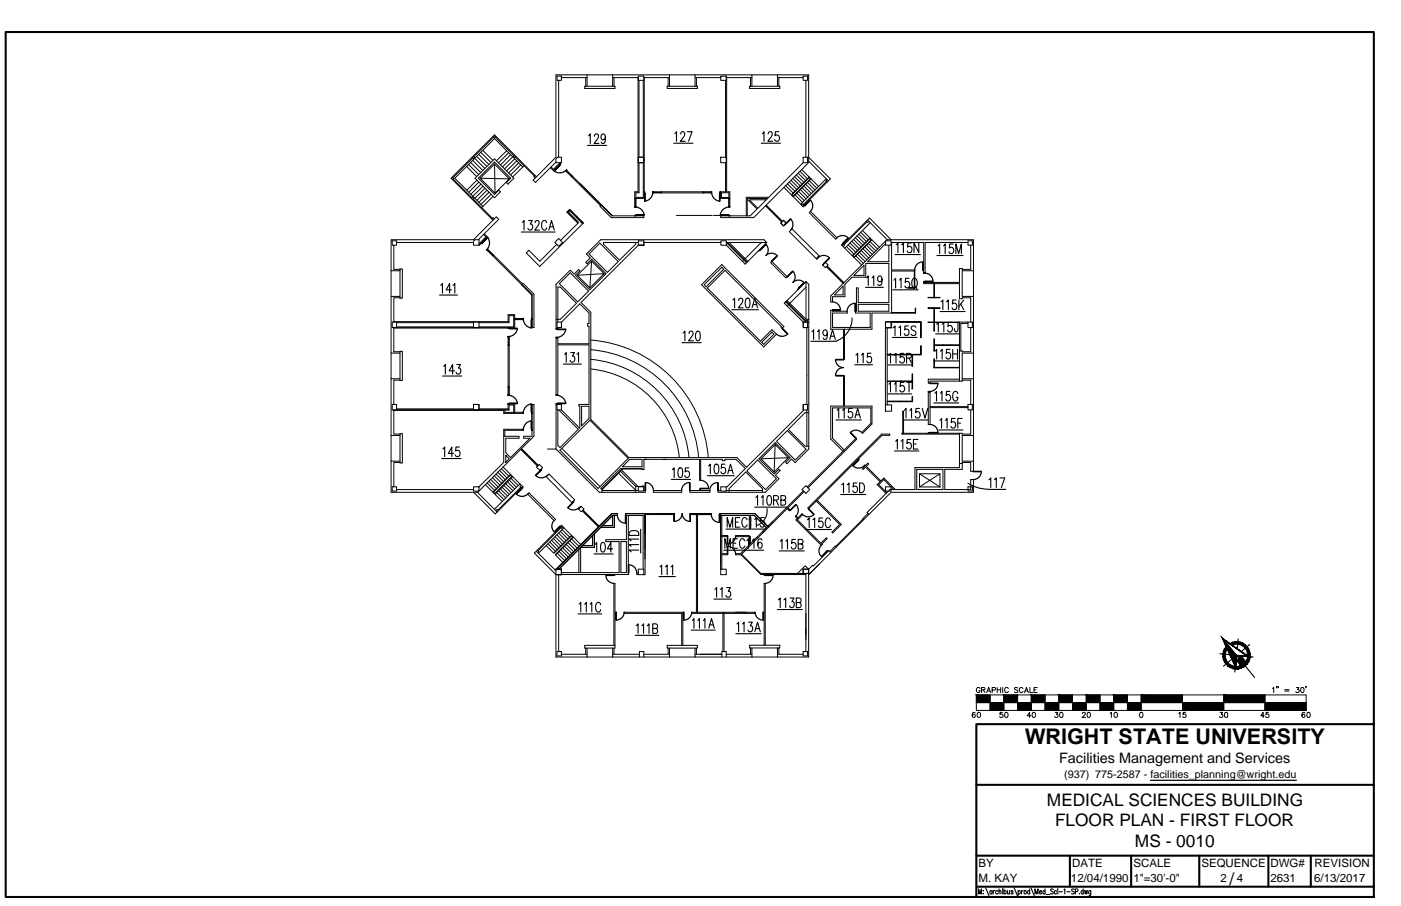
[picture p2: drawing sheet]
<svg xmlns="http://www.w3.org/2000/svg" width="432mm" height="279mm" viewBox="0 0 432 279" stroke-linecap="round" stroke-linejoin="round" font-family="sans-serif">
<defs><g id="words">
<text font-size="6.7" x="315.9" y="229.5">WRIGHT STATE UNIVERSITY</text>
<g font-size="5.3">
<text x="322.7" y="248.4">MEDICAL SCIENCES BUILDING</text>
<text x="325.2" y="254.9">FLOOR PLAN - FIRST FLOOR</text>
<text x="349.8" y="261.3">MS - 0010</text>
<text x="378.9" y="272.8">/</text>
</g>
<text font-size="4.4" x="326.4" y="235.4">Facilities Management and Services</text>
<g font-size="3.5">
<text x="301.6" y="267.4">BY</text>
<text x="330.4" y="267.4">DATE</text>
<text x="349.3" y="267.4">SCALE</text>
<text x="370.3" y="267.4">SEQUENCE</text>
<text x="391.6" y="267.4">DWG#</text>
<text x="405.2" y="267.4">REVISION</text>
<text x="301.6" y="272.1">M. KAY</text>
<text x="330.1" y="272.1">12/04/1990</text>
<text x="349.3" y="272.1">1&quot;=30'-0&quot;</text>
<text x="376.2" y="272.1">2</text>
<text x="381.2" y="272.1">4</text>
<text x="391.6" y="272.1">2631</text>
<text x="405.1" y="272.1">6/13/2017</text>
</g>
<text font-size="3.3" x="328" y="240">(937) 775-2587 - facilities_planning@wright.edu</text>
</g></defs>
<!-- layer: BORDER -->
<path d="M1.7 9.9h421.7v266.7h-421.7zM423.4 223.3h-122.5v53.3M300.9 242h122.5M300.9 263.9h122.5M301.1 273.4h122.3M329.7 263.9v9.5M348.6 263.9v9.5M369.6 263.9v9.5M390.9 263.9v9.5M404 263.9v9.5" fill="none" stroke="#000" stroke-width=".63"/>
<!-- layer: BORDER-NOTE -->
<g fill="none" stroke="#000" stroke-width=".34">
<path d="M301.6 275.7v-1.6l.5 1.6 .4-1.6v1.6M303 274.6h.1M303 275.6h.1M303.8 273.8l1 2.4M305.7 274.9l-.1-.2a.44 .44 0 0 0-.5 .5 .44 .44 0 0 0 .6 .3M305.7 274.6v1.1M306.1 274.6v1.1M306.6 274.6l-.5 .5M307.6 274.9l-.2-.2a.44 .44 0 0 0-.5 .5 .44 .44 0 0 0 .7 .3M307.9 275l.3-.4 .3 .1v1M307.9 274.1v1.6M309 274.2h.1"/>
<path d="M309 274.6v1.1M309.4 274.9l.2-.2a.44 .44 0 0 1 .5 .5 .44 .44 0 0 1-.7 .3M309.4 274.1v1.6M310.5 274.6l.1 1h.4l.1-.2M311.1 274.6v1.1M312.2 274.9l-.2-.3-.4 .1v.3l.6 .5-.2 .2-.4-.2M312.6 273.8l1 2.4M313.8 274.9l.1-.2a.44 .44 0 0 1 .6 .5 .44 .44 0 0 1-.7 .3M313.8 274.6v1.6M314.8 274.6v1.1M315.3 274.6l-.5 .5M317.3 274.9v-.2a.44 .44 0 0 0-.7 .5 .44 .44 0 0 0 .7 .3"/>
<path d="M317.3 274.1v1.6M317.8 273.8l1 2.4M319 275.7v-1.6l.5 1.6 .4-1.6v1.6M320.4 275.1h.6l-.1-.4a.44 .44 0 0 0-.6 .5 .44 .44 0 0 0 .7 .3M322.1 274.9l-.1-.2a.44 .44 0 0 0-.6 .5 .44 .44 0 0 0 .7 .3M322.1 274.1v1.6M322.5 275.9h1.1M324.6 274.3l-.3-.2-.5 .2 .1 .3 .6 .4a.42 .42 0 0 1 0 .7 .42 .42 0 0 1-.7-.2M325.6 274.9l-.1-.2a.44 .44 0 0 0-.6 .5 .44 .44 0 0 0 .7 .3M326 274.2h.1M326 274.6v1.1M326.4 275h1.1"/>
<path d="M327.9 274.4l.3-.3v1.6M328.8 275h1M331.1 274.3l-.3-.2-.4 .1v.5l.6 .3 .1 .5-.3 .2-.5-.2M331.4 275l.7-.1v-.7l-.7-.1v1.6M332.7 275.6h.1M333.9 274.9l-.2-.2a.44 .44 0 0 0-.5 .5 .44 .44 0 0 0 .7 .3M333.9 274.1v1.6M334.3 274.6l.2 1.1 .2-1.1 .3 1.1 .2-1.1M336.2 274.6l-.1 1.5-.4 .1M336.2 274.9l-.1-.2a.44 .44 0 0 0-.6 .5 .44 .44 0 0 0 .7 .3"/>
<circle cx="316" cy="275.1" r=".48"/>
</g>
<!-- layer: A-DOOR -->
<g fill="none" stroke="#000" stroke-width=".38">
<path d="M172.5 50.9l-1.7 1.9zM172.7 50.5l.1 .1-.3 .3zM174.3 52.7l-.9 .5-1.1 .1-1.5-.5M174.3 52.7l.4-.2zM198.6 59.1l.1 .4zM198.7 59.5l.1 2.6zM201.2 59.5l-.6 1.5-.8 .7-1 .3M201.2 59.1l.2 .4zM219.2 59.1l.1 .4zM219.4 59.5l.5 1.5 .8 .7 1 .3M221.8 59.5l.1 2.6zM221.9 59.1h.2v.4h-.2z"/>
<path d="M148.4 74.9l-.2 .3zM148.5 74.9l1.9-1.6zM150 77.1l.4-.3zM150.3 73.2l.5 1 .1 1.1-.7 1.4M195.6 66.4h.4v.2h-.4zM195.6 63.7l.4 .2zM196 63.9l1 .3 .9 .6 .6 1.4M196 66.3l2.6 .1zM222 66.3l2.6 .1zM224.5 63.9l-1.5 .5-.7 .8-.3 1M224.6 66.4h.3v.2h-.3zM224.6 63.7l.3 .2z"/>
<path d="M234.3 77l1.8-1.6zM236.1 75.4a2.43 2.43 0 0 1 0 3.4 2.4 2.4 0 0 1 3.4 0M243.6 67.5l-1.7 1.7zM243.7 67.5a2.43 2.43 0 0 1 0 3.5M249.7 61.7l-1.6 1.8zM249.8 61.7a2.43 2.43 0 0 1 0 3.5M252.2 79.5a2.43 2.43 0 0 1 3.4 0M257.9 73.3a2.43 2.43 0 0 1 3.5 0M261.4 73.3l-1.6 1.9zM161.2 98.2l.1 .4zM161.3 98.6l.6 1.5 .8 .7 1 .3M163.7 98.6l.1 2.5z"/>
<path d="M163.8 98.2l.2 .4zM237.8 80.5l1.8-1.6zM242.6 85.3l1.8-1.6zM244.4 83.7a2.43 2.43 0 0 1 0 3.4 2.4 2.4 0 0 1 3.4 0M247.8 87.1l-1.6 1.8zM253.9 81.2l1.8-1.6zM256.6 93.1a2.43 2.43 0 0 1 2.4 2.4M256.6 95.6l2.4 .1zM263.5 93.5a2.43 2.43 0 0 0-2.4 2.5M263.5 93.6l.2 2.4zM284.3 80.8a2.43 2.43 0 0 0-2.4 2.4M284.4 80.8l.1 2.4z"/>
<path d="M284.7 86.8l.4 .2zM284.7 84.1h.4v.2h-.4zM285.1 84.3a2.43 2.43 0 0 1 2.4 2.4M285.1 86.7l2.4 .1zM156.6 101.1l.3 .1zM156.6 103.8h.3v.1h-.3zM156.9 101.2h2.6v.2h-2.6zM159.5 101.4l-.4 1-.7 .8-1.5 .6M171.4 101.4l.4 .1zM171.4 104h.4v.2h-.4zM171.8 101.5h2.6v.2h-2.6zM174.4 101.6l-.4 1.1-.7 .7-1.5 .6"/>
<path d="M241.1 101.2l1.7 1.9zM242.8 103a2.43 2.43 0 0 1-3.5 0M257.5 110.9a2.43 2.43 0 0 0 2.5 2.5M257.6 115.8l2.4 .1zM257.6 110.8l2.4 .2zM260 113.3a2.43 2.43 0 0 0-2.5 2.5M286.7 118.2l2.4 .1zM289.1 118.3a2.43 2.43 0 0 1-2.5 2.4M156.6 124.5l.3 .1zM156.6 121.8h.3v.1h-.3zM156.9 121.9l1.1 .3 .8 .7 .7 1.4M156.9 124.3h2.6v.2h-2.6z"/>
<path d="M161.2 127.1l.1 .4zM161.2 132.3l.1 .4zM163.7 124.6l-1.4 .6-.7 .9-.3 1M163.7 129.8l-1.4 .7-.7 .8-.3 1M163.7 124.6l.1 2.5zM163.7 129.8l.1 2.5zM163.8 127.1l.2 .4zM163.8 132.3l.2 .4zM171.4 124.5l.4 .1zM171.4 121.8h.4v.1h-.4zM171.8 121.9l1.1 .3 .8 .7 .7 1.4M171.8 124.3h2.6v.2h-2.6z"/>
<path d="M262.1 133.4l1.7 1.7zM265.5 133.4a2.43 2.43 0 0 0-3.4 0M286.6 130.9a2.43 2.43 0 0 1 2.5 2.4M286.7 133.4h2.4zM159.1 152.3l1.8-1.6zM159.2 152.4a2.43 2.43 0 0 0 3.4 0M165 146.6l1.8-1.6zM165.1 146.7a2.43 2.43 0 0 0 3.4 0M175 156.6a2.43 2.43 0 0 0 3.5 0M176.7 154.8l-1.6 1.8zM190.3 158.9a2.43 2.43 0 0 0 2.4 2.4M192.8 158.9v2.4z"/>
<path d="M198.9 148.9l.1 2.4zM199 148.8a2.43 2.43 0 0 1 2.4 2.4M207.7 158.4l.1 2.4zM212.5 148.8a2.43 2.43 0 0 0-2.4 2.4M212.5 148.9l.2 2.4zM212.7 158.4l.1 2.4zM215.9 148.1a2.43 2.43 0 0 1 2.5 2.5M216 150.6l2.4 .1zM219.2 158.7a2.43 2.43 0 0 0 2.5 2.4M221.2 148.8a2.43 2.43 0 0 0-2.4 2.4M221.2 148.9l.1 2.4zM221.7 158.7l.1 2.4z"/>
<path d="M245.3 155.6l-1.7 1.8zM245.4 155.6a2.43 2.43 0 0 1-.1 3.5M249.2 156.9l1.6 1.8zM250.8 158.7a2.43 2.43 0 0 1-3.4 0M262.8 143.6l1.8-1.6zM262.9 143.6a2.43 2.43 0 0 0 3.4 .1M300 145.3l2.4 .2zM302.4 145.5a2.43 2.43 0 0 1-2.4 2.4M170.8 160.5a2.43 2.43 0 0 0 0 3.5M172.5 162.3l-1.6 1.8zM186.7 177.5a2.43 2.43 0 0 0 2.5 2.4M186.8 177.4l2.4 .1z"/>
<path d="M193.7 174.2l.1 2.4zM193.8 174.2a2.43 2.43 0 0 1 2.4 2.4M212.7 160.8a2.43 2.43 0 0 1-2.5-2.4 2.43 2.43 0 0 1-2.4 2.4M224.2 168.5l.1 2.4zM224.2 165.3l.1 2.4zM224.3 168.5a2.43 2.43 0 0 1 2.4 2.4M226.7 165.3a2.43 2.43 0 0 1-2.4 2.4M235.9 177.4l2.4 .1zM238.3 177.5a2.43 2.43 0 0 1-2.5 2.4M253.1 168.1a2.43 2.43 0 0 0 0 3.5M254.9 169.9l-1.6 1.8zM189.8 188.8l.2 2.4z"/>
<path d="M192.4 188.8a2.43 2.43 0 0 1-2.5 2.4M210.7 188.8l.1 2.4zM213.2 188.8a2.43 2.43 0 0 1-2.4 2.4M232.7 188.8a2.43 2.43 0 0 0 2.5 2.4M235.2 188.8l.1 2.4z"/>
</g>
<!-- layer: A-EXISTING -->
<g fill="none" stroke="#000" stroke-width=".31">
<path d="M171.7 23.5h1.3v1.3h-1.3zM172.2 24.8v23.7M173 23.9h7.9M180.2 26.6h9.3v.7h-9.3zM180.5 23.9v2.7M180.9 23.1v3.5M188.8 23.9h7.9M188.8 23.1v3.5M189.2 23.9v2.7M196.7 23.9v35.3h-1.1v4.5h.4v-2.5M196.7 23.5h1.7v1.3h-1.7zM196.9 24.8v23.7"/>
<path d="M198.3 24.8v23.7M198.4 23.9h7.9M198.6 23.9v37.3h-3M205.6 26.6h9.3v.7h-9.3zM205.9 23.9v2.7M206.3 23.1v3.5M214.2 23.9h7.9M214.2 23.1v3.5M214.6 23.9v2.7M222.1 23.5h1.7v1.3h-1.7zM222.1 23.9h.1M223.6 24.8v23.7"/>
<path d="M223.8 23.9h7.9M224 23.9v35.3h.9v4.5h-.3v-2.5M231 26.6h9.3v.7h-9.3zM231.3 23.9v2.7M231.7 23.1v3.5M239.6 23.9h7.9M239.6 23.1v3.5M240 23.9v2.7M247.5 23.5h1.4v1.3h-1.4zM248.4 24.8v23.7M139.4 54.6l.4 .4-.4 .4M139.6 55.2l5.8 5.8"/>
<path d="M143.8 51.3l3.1 3.2M144.4 50.7l3.1 3.1M145 50.1l3.2 3.1M145.7 49.5l3.1 3.1M145.7 48.7l-6.1 6.1M145.9 48.1l.4 .4-.4 .4-.4-.4M146.3 48.8l3.1 3.2M146.4 55l6-6 6 6-1.8 1.8-.5-.5 1.3-1.3-5-5-5 5 5 5 1.3-1.4 .5 .6-1.8 1.8zM146.9 48.2l3.1 3.1M147 55.6l-3.1 3M147.5 47.6l3.2 3.1M147.6 56.1l-3.1 3.2"/>
<path d="M148 55l4.6 4.6 4.4-4.4M148.2 47l3.1 3.1M148.2 56.8l-3.1 3.1M148.8 46.4l3.1 3.1M148.9 57.4l-3.2 3.2M149.5 58.1l-3.1 3M150.1 58.6l-3.1 3.2M150.7 59.3l-3.1 3.1M151.4 59.9l-3.2 3.1M152 42l.4 .4 .4-.4M152.2 42.2l-6.1 6.1M152.4 50.6l4.6 4.6-9-.2"/>
<path d="M152.4 50.6l.2 9M152.4 50.6l-4.4 4.4M152.6 42.2l5.8 5.8M156.1 46.5l-3.1 3.1M156.8 47.1l-3.2 3.1M157.4 47.7l-3.1 3.2M158 48.4l-3.1 3.1M158.6 47.8l-.4 .4 .4 .4 .4-.4M158.6 49l-3.1 3.1M158.8 48.4l5.9 5.9M159.3 49.6l-3.2 3.1M159.9 50.2l-3.1 3.2"/>
<path d="M160.5 50.9l-3.1 3M161.1 51.5l-8.7-8.8-12.2 12.3 8.7 8.6M161.5 51.1l-3.5 3.5M164.9 54.1l-.4 .4 .4 .4M165.3 54.5l-12.9-12.9-13.4 13.4 12.9 12.9M171.3 49l.5-.5h1.2v1.7h-1.7zM171.3 50l-6.3 6.3-.7-.7 7-7.1v-25.4h77.9v26.6l6.1 6.1M172.6 50.2l-2 2-.7-.7M173 50.2l-2.4 2.4-1-.9M174.4 52.8l1.8 1.8M174.6 52.7l1.6 1.7M174.7 52.5l1.8 1.8-.3 .3 8.9 8.8"/>
<path d="M176.4 54.2l-.3 .3M176.5 54.3l12.2 12.3-9.9-10M196.7 48.5h1.7v1.7h-1.7zM196.9 50.2v9.3h-.9v1.4h2.3v-10.7M201.4 59.4h2.4M203.8 59.2v.3M203.9 59.2v.3M216.7 59.2v.3M216.8 59.3h2.4M216.8 59.2v.3M219.2 59.2h-17.8v.3h17.8M222.1 48.5h1.7v1.7h-1.7z"/>
<path d="M222.3 59.5h2.3v1.4h-2.3zM223.6 50.2v9h-1.5v2h2.8M241.6 57.8l6 6 .4-.4-.5-.6-.5 .4M242.2 57.2l2.2 2.3M242.7 56.7l2.3 2.3M243.3 56.1l2.2 2.3M243.8 55.6l2.3 2.3M244.4 55l2.2 2.3M244.9 54.5l2.3 2.3M245.5 53.9l2.2 2.3M245.6 59.6l2.3 2.3M246 53.4l2.3 2.3"/>
<path d="M246.1 59l2.3 2.3M246.6 52.8l2.2 2.3M246.7 58.5l2.3 2.3M247.1 52.3l2.3 2.3M247.2 57.9l2.3 2.4M247.5 48.5h1.4v1.7h-1.4zM247.5 50.2l-13.9 14-2.4-2.4v-.2h4.9M247.8 57.4l2.3 2.3M248.3 56.8l2.3 2.4M248.9 56.3l2.3 2.3M249.2 48.5l6.7 6.7-8.4 8.4M249.4 54.6l-5.5 5.5"/>
<path d="M249.4 54.6l.6 .6M249.4 49.9l-17.1 17.2h-10.2v-.6M249.4 55.7l2.3 2.4M250 55.2l2.3 2.3M250 55.2l-5.5 5.5M254.6 55.1l-7.8 7.9M254.7 56l-7.1 7M254.9 55.4l-.4 .4 .4 .3M120.9 74.3h1.3v1.3h-1.3zM121.4 75.6v7.5h1.9M122.2 74.8h23.7M145.2 61.1l.4-.3 .4 .3-.4 .5"/>
<path d="M145.8 61.4l5.9 5.9M145.9 74.4l.5-.5h1.2v1.7h-1.7zM147.4 73.9l6.3-6.3-.7-.7-7.1 7h-25.4v9.6M149 72.3l.8 .7-2.2 2.2M149.2 72.1l1 .9-2.6 2.6M150.2 77l1.7 1.7M150.3 76.9l1.9 1.8-.3 .2-1.8-1.8M151.6 67.5l.3-.4 .4 .4M151.9 78.9l12.1 12.1M152 60.6l-3.5 3.4M152 78.6l-.2 .2M152.2 78.7l8.8 8.8"/>
<path d="M172.2 73.5l1.2 1.3-1.2 1.2-1.2-1.2zM174.8 65.4l3.4 3.4-5.4 5.3M174.8 65.4l3.4 3.4M175.6 64.6l4.2 4.2M175.6 64.6l-.8 .8M178.7 68.2l-3.1-3.2-.4 .4 3.2 3.2M179.3 68.3l-.3 .1M179.4 68.5l-.1 .3M179.8 68.8l-13.5 13.4-4.1-4.2 .8-.8 3.4 3.4 5.2-5.2M181.5 78.3l3.4-3.3 5.7 5.7-3.4 3.3zM185.3 63.2l-.4 .4 3.5 3.5h10v-.5h-9.7l-3.4-3.4 3.3 3.3M195.6 61.3h.4"/>
<path d="M195.8 61.3v2.4M195.9 74.8v.5l-5 4.9-4.9-4.9v-.5h10.7M198.4 74.8h23.8M198.5 74.5v1.1h-1.8h1.7v-1.3h-1.7v1.3l-17.6 17.7 3 3v33l11.8 11.8h33.2l3 3 17.5-17.5v-1.9h1.1v-23.7h-1.1v-1.7h1.7M208.5 66.4h11M219.9 66.4h4.1M222.2 74.3h1.7v1.3h-1.7zM223.9 74.8h12.4M223.9 74.8l6.2 6.2M224.2 74.8l6.1 6M224.6 61.3h.3M224.7 61.3v2.4"/>
<path d="M224.7 74.8l5.8 5.8M230.3 61.4l3 3-2.1 2.2h-9.1M234.2 76.9l-.3 .5-.1-.1M234.6 74.8l-5.8 5.8M235.9 63.5l5 5M236 63.3l5.1 5.1M236.1 63.3l5.1 5M236.3 74.8l-.8-.9h-50.4l-4.4 4.4 1.2 1.2-1.4 1.4 .4 .4 1.4-1.4 4.5 4.5-5 5-4.5-4.5 1.4-1.4-.3-.4-1.4 1.4-1.3-1.2-4.3 4.4v10.8h1.3l5-5-5-5h-.8v10.8M236.3 74.8l-6.6 6.7-5.8-5.9M236.5 61.2h-6.2v5.4M236.8 60.8h-6.8v5.8M241.5 68l.8 .8-.8 .9 .8-.9"/>
<path d="M241.5 68l-.9 .8 .9 .9 .8-.9M241.5 68l.8 .8M244.1 60.1l5.3-5.3 .4 .4-5.3 5.3zM244.1 70.6l8.5 8.5-.8 .8-8.5-8.5zM245 60.1l2.3 2.3M249.8 65.2l8.2 8.1-.4 .5-8.2-8.2zM252.4 78.9l-.8 .8M259.9 76.1l.4-.4-.5-.5-.5 .3 6.3 6.2M260.9 76l2.3 2.3M261.4 75.5l2.4 2.3M262 74.9l2.3 2.3M262.5 74.4l2.3 2.3"/>
<path d="M263.1 73.8l2.3 2.3M263.6 73.3l2.3 2.3M263.8 78.9l2.3 2.3M264.2 72.7l2.3 2.3M264.3 78.4l2.3 2.3M264.7 72.2l2.3 2.3M264.9 77.8l2.3 2.3M265.3 71.6l2.3 2.3M265.4 77.3l2.3 2.3M265.8 71.1l5.2 5.2M266 76.7l2.3 2.3M266.5 76.2l2.3 2.3"/>
<path d="M267 68.3l.4 .3 .4-.3M267.1 75.6l2.3 2.3M267.2 68.4l-7.1 7.1M267.4 67.8l6 6.1M267.6 75.1l2.3 2.3M268.1 73.6l.4 .4-5.3 5.3-.3-.5zM268.1 73.4l-5.4 5.4M268.2 74.5l2.3 2.3M268.2 68.7l-7.8 7.9M268.7 74l-5.5 5.4M272.9 75.2l-5.5 5.5h6.6v-5.1M273 74.3h1.6v1.3h-1.7v-1.2"/>
<path d="M273.4 73.9h26.6v71.4h-.8v-2.7h-2.6v2.2h-5.4v6.2h8v-3.1h.8v3.9h-25.4l-25.4 25.4 3.4-3.3M273.4 73.9l-17.4 17.3v1.9h.6v-1.6h3.8v-3.8l2.2-2.2h4.2v-4.2h7.2v12h-9.5v-4.5h-.5v7.2h-.3v.5h4.5v4.5h-11.6v-4.5h4.5v-.5h-4.5v-.3h-.6v5.8h12.7v-5h6.1v-12.9h7.2v-.4h-7.2v-8.4h9.9v8.4h-.2l.2 .9h.4v-9.3h13.2M274.6 73.9l-6.6-6.7-8.5 8.5M298.3 74.3h1.4v1.3h-1.4zM299.2 75.6v7.5h-2.6v-.3h-.9v4.3l-11-.1v.5h11v4.6h.9v-.3h2.6v7.5M120.5 83.5v7.9h2.8M120.5 91.4v60.4h26.7M120.5 83.5h2.8M120.9 99.3h1.3v1.7h-1.3zM121.4 99.2h35.2v-2.2h2v4.1h-37.2M122.2 99.5h23.7M123.3 82.9h.7v9.1h-.7z"/>
<path d="M123.3 91.8h-1.9v7.5M145.9 99.3h1.7v1.7h-1.7zM147.6 99.5h9.3v-2.2h1.4v3.5h-10.7M158.6 98.2h2.6v.4h-2.6M158.8 98.4h2.4M158.8 98.2v.4M160.8 87.8l.4-.5 3.4 3.4v10.3h-.7v-10.1M164 90.9l-3.2-3.1 3.2 3.1M171.4 98.5v2.9h.5v-.4h1.2v-1.7M171.7 99.3h1.3v1.7h-1.3zM172.4 87.5l3.3-3.4 5.7 5.7-3.3 3.3zM173.1 99.3l5.6-5.6 2.8 2.8v3.3h-.4v.8h.4v5.4h-9.6v-1.8h-.5v17.6h.5v-15.4h9.6v18.3h-3.1v.6h.3v6.6l-5.7-5.5"/>
<path d="M177.9 84.9l8.3-.5-4.4 4.4M182.3 80.5l-.5 8.3-3.9-3.9M182.3 80.5l3.9 3.9M182.3 80.5l-4.4 4.4M217 87.8l5.5-5.4 .6 .6-5.5 5.4zM237.5 81l.4-.4 4.7 4.7-.4 .4zM241.7 93.5l6.7-6.7v11.7M241.7 93.5l.9-.8 4.3 4.2M241.7 93.5l5.9 5.8M242.2 93.1l6.2 6.2M242.3 92.9l6 6h.6v.4M246.3 89l-.4 .4"/>
<path d="M246.8 96.8l1.6 1.7h.9M247.5 99.3h1.4v1.7h-1.4zM248.4 86.8l.9 .9v49.9M248.4 88.6l-5.8 5.8M254.4 80.9l.8 .8-.8 .9-.9-.9 .9-.8-.9 .8M254.7 82.3l5.2 5.1M254.8 82.1l5.2 5.2M254.9 82l5.2 5.2M259.9 88.2v2.7h-2.8zM263.2 84.9l3.1-3.1v3.1zM264.5 93.9h9.5v2.1h-9.5zM272.9 99.2h1.9v1.9h-1.9z"/>
<path d="M272.9 99.3h1.7v1.7h-1.7zM274.8 99.5v.1M298.3 99.3v1.7h1.4v-1.7h-4v8.9h.9v.3h2.6v-7.5M298.3 99.8h-2.2v8.4M300 83.5h-3.4v7.9h3.4M120.5 108.9h2.8M120.5 116.8h2.8M121.4 101v7.5h1.9M122.2 100.8h23.7M123.3 108.3h.7v9.1h-.7zM123.3 117.2h-1.9v7.5M156.6 103.9h.3v17.9h-.3z"/>
<path d="M156.6 119.2h.3M156.6 106.5h.3M156.6 119.4h.3M156.6 106.3h.3M156.8 103.9v2.4M156.8 119.4v2.4M182.1 104.9a39.4 39.4 0 0 1 36.2 36.2M182.1 113.8a30.5 30.5 0 0 1 27.3 27.3M182.1 107.8a36.4 36.4 0 0 1 33.2 33.3M182.1 110.8a33.5 33.5 0 0 1 30.2 30.3M237.9 102.4l.6 .7-3.1 3.1-.6-.6zM241.1 101.2l.5-.5-19.1-19.1-6.3 6.2 19.2 19.2 3.9-3.9-1.4-1.4-3.5 3.5-16.4-16.4 5.4-5.4 17.7 17.8"/>
<path d="M260 101.5v9.3h.3v-9.3M272.9 101.1v23.8M273.4 101.1v23.8M295.7 108.2v9.3M296.6 117.2h2.6v7.5M296.6 116.8h3.4M300 108.9h-3.4v8.6h-9.9v.7h-.6v-1.3h9.6M120.5 134.3h2.8M120.9 124.7h1.3v1.7h-1.3zM121.4 126.4v7.5h1.9M121.4 126.5h33.9v1h5.9v-.4h-2.6M122.2 126.2h23.7"/>
<path d="M123.3 133.7h.7v9.1h-.7zM145.9 124.7h1.7v1.7h-1.7zM147.6 126.2h9v-1.6h2v2.9M155.3 134.5h4.6v.6h-4v4.5l1.5 1.5 5.9-6h-1.9v-.6h2.6l-.1-9.8h.7v9.8l-17.4 17.4 6 6M155.6 134.5v-1.8h5.6v-.3h-5.9v10.2M156.9 124.9h1.4v2.3h-2.7v-.7h1.3zM160.5 138.6l5.2 5.1M160.6 138.4l5.2 5.3M160.7 138.3l5.2 5.2M168.8 138.5h2.6M171.4 138.5l13.3 13.3h14.2v-.5h-.5M171.7 124.7h1.3v1.7h-1.3z"/>
<path d="M171.9 124.7l-.5-.1v13.9M171.9 126.4v10.9l.7 .7 5.6-5.6-6-6M173.2 138.3l11.7 11.7M179.3 125.3h2.2v3.8l-2.2 2.2zM181.8 129.6l11.8 11.8-9.3 9.2-11.7-11.7zM238.9 137.1l-4.4 4.4M242.7 132.8l5.7 5.7-3.3 3.4-5.8-5.8zM247.5 124.7h1.4v1.7h-1.4zM248.7 126.4v11.2M249.3 127.3h-1.2l-5.1 5.1 5.1 5.2h1.2v.9l-4.2 4.2-1.1-1.1-1.5 1.4-.4-.4 1.5-1.4-4.7-4.7-5 5 4.7 4.6 1.4-1.4 .4 .4-1.4 1.5 1.1 1-4.2 4.2h-.9v-1.1l-5.2-5.1-5.1 5.1v1.1M263.8 135.2l.2 .2-14.9 15M263.8 135.2l-15 15"/>
<path d="M265.8 133.6l-.2-.2 2.8-2.8v-4.8h-11.8v9.3l3.6 3.7M265.8 133.7l2.9-3v-5.5h-8.4v-9.3h-.3v9.3h-4v10.2l3.8 3.8M271.7 133.9h2.5v.4h-2.3l-7.3 7.1 .2 .2-.2 .3-.2-.2-15.2 15.2-.2-.3zM272.9 124.9h1.9v1.9h-1.9zM278.2 127.3h.3M286.1 120.7h.6v10.2h-.6zM286.1 133.6v-.2h.6v.2M286.1 121.1h.6M286.7 125.4h11.6M286.7 125.7h11.6M295.7 133.6v10.6h-13.7v6.8h-7.7l-7.1 7 .6 .6M298.3 124.7h1.4v1.7h-1.4z"/>
<path d="M299.2 126.4v7.5h-2.6v-.3h-18.1v-6.8h-.3v6.8h-.3v.3h17.8M300 134.3h-3.4v7.9h3.4M120.5 142.2h2.8M120.9 150.1h1.3v1.3h-1.3zM122.2 151h23.6M123.3 142.6h-1.9v7.5M145.9 150.1h1.7v1.3h-1.7zM149.6 149.5l5.2 5.2M150.1 148.9l2.3 2.3M150.7 148.4l2.3 2.3M151.2 147.8l2.3 2.3M151.8 147.3l2.3 2.3"/>
<path d="M152.3 146.7l2.3 2.3M152.8 157.5l.4-.4 .4 .4M152.9 146.2l2.3 2.3M153.1 151.9l2.2 2.2M153.4 145.6l2.3 2.3M153.7 151.4l2.2 2.2M154 145.1l2.3 2.3M154.2 150.8l2.2 2.2M154.5 144.5l2.3 2.3M154.7 150.3l2.3 2.2M155 144l6.2 6.2-.4 .4-.5-.6 .4-.3M155.3 142.6l-7.7 7.5"/>
<path d="M155.3 149.7l2.2 2.2M155.8 149.2l2.3 2.2M155.9 140.4l1 1.1-1 1.1zM156.4 148.6l2.2 2.2M156.9 148.1l2.2 2.2M157.3 146.3l-5.4 5.5M157.3 146.5l.4 .4-5.2 5.3-.4-.4zM157.5 147.5l2.2 2.2M158 147l-5.4 5.5M160.2 149.2l-7.8 7.9M160.5 150.3l-7.1 7M161.1 150l-8.5 8.5-6.6-6.7"/>
<path d="M162.6 152.4l.4-.4 8.2 8.2-.4 .4zM165.4 144.1l.8-.9 1 1-.8 .8zM166.9 144.5l-.3 .3M168.4 147l.8-.8 7.9 7.9-.8 .9zM168.9 146.5l-.3 .3M176.9 154.4l-.3 .3M178.9 156.4l-.2-.1-.1 .4M179.1 156.1l.9 .9-.9 .8-.8-.8zM179.1 156.1l-.8 .9M179.5 157.5l5 5M179.5 157.4l5 5M179.7 157.3l5 5"/>
<path d="M185.6 151.3h11.1M185.6 151v.8M188.6 158.4h1.7v.5M188.6 158.4l-17.5 17.4M188.8 158.9l-16.6 16.6M188.8 158.9h1.5M188.8 158.9v3.2h-3.1M189.4 158.9v3.7h-4.3M190.6 145.9l5.3 5.3M191.2 145.3l4.7 4.7M191.6 145l5 5M191.9 144.5l-6.4 6.4"/>
<path d="M193.1 158.9v7.5h-6.4v.6h4.1v9.6h-17.8M193.6 158.9v18.3M194.1 141.7h3.8v2.2h-6.1zM195.9 150l2.6-.1v1.4M195.9 150v1.8M196.7 150.1h1.7v1.3h-1.7zM197.9 144.6h-6l-6.3 6.4-.4-.4 6.1-6.1h6.6v.3h.6v-3.1h24.1v.4h.8v-.4h3.5l2.8 2.8-5.6 5.6h-.3M198.8 158.4v18.8h-.4M198.8 158.7h8.9v-.3h-14.9v.5h5.4v16.6M201.4 151.3h8.7v.5h-8.7zM212.7 151.3h6.1v.5h-6.1zM212.8 158.4v.3h1.8"/>
<path d="M212.8 158.4h6.5v.3h-4.3v30.1h17.8v.4h-19.6v-.4h1.4v-30.1M215.6 151.3v-.6h.4v.6M215.6 141.7v6.5h.4v-6.5M222.1 158.8v3.4v-3.4M222.1 158.7h-.3v-.3h10.9l4.2 4.2-4.2-4.2h-10.6v15.6M222.1 150.1h1.7v1.3h-1.7zM222.1 151.3h-.8v.5h13.7M223.8 151.3h11.2M230.2 145.2l3.3-3.3 5.8 5.7-3.4 3.4zM234.5 141.5l8.5-.3-4.4 4.4M234.5 141.5l4.1 4.1M242.8 156.6l.7 .7-.2 .2-.7-.6"/>
<path d="M243 141.2l-4.1-4.1-.3 8.5M245.9 159.7l-.6-.6-.2 .2 .6 .6M247.6 151.4l-19.4 19.3h-1.5v.4h1.7l6.1 6.1h1v.2h.4v-.2h12.5M247.8 151.6l-12.5 12.6M248.4 149.7l1.2 1.3-1.2 1.2-1.2-1.2zM249.4 156.7l-.2 .2M251.9 154.3l7.4 7.4-2.6 2.7-.3-.3 2.4-2.4-7.2-7.2M266.3 143.7l1.2-.9 .2 .3-.7 .7 4.5 4.5 .9-.9 3.5 3.6M266.3 143.7l.2 .1-.7 .7 .2 .3 .8-.7 4.4 4.5-.8 .9 2.7 2.7M267.5 158.3l-1.6 1.7 .3 .3M272.9 150.1h1.7v1.3h-1.7zM275.4 151l-3-3.1-1.5 1.6 2.4 2.4"/>
<path d="M282.5 144.8h8.1v6.2h-8.1zM283.4 146.1l6.3 4.1v-4.1l-6.3 4.1zM283.4 150.2h6.3M283.4 146.1h6.3M295.7 142.9h.9M298.3 150.1h1.4v1.3h-1.4zM165.3 170l6 6M165.7 169.6l.4 .4-.4 .4M168.9 167.7l2.3 2.3M169.4 167.1l2.3 2.4M170 166.6l2.3 2.3M170.5 166l2.3 2.4"/>
<path d="M170.8 170.5l5.3-5.2 .4 .4-5.3 5.3M171.1 165.5l2.3 2.3M171.6 164.9l2.3 2.4M171.7 175.5h1.3v1.7h-1.3M171.8 170.6l2.2 2.3M172.2 164.4l2.3 2.3M172.2 177.2v23.7M172.3 170.1l2.3 2.3M172.7 163.8l2.3 2.4M172.9 169.5l2.2 2.3M172.9 162.7l-7 7.1M173.2 162.1l-8.5 8.5 6.6 6.6h1.7v-1.7h-1.7v27.1h77.9v-25.8"/>
<path d="M173.2 163.3l2.4 2.3M173.4 169l2.3 2.3M173.6 162.5l-.4 .4-.6-.5 .4-.4 6 6M173.8 162.8l-7.8 7.8M174 168.4l2.2 2.3M174.5 167.9l2.3 2.3M175.1 167.3l2.2 2.3M175.6 166.8l2.3 2.3M176.1 165.1l-5.5 5.4-2.3-2.3M176.2 166.2l2.2 2.3M176.7 165.7l-5.5 5.5 2.3 2.3M178.4 169.3v7.3"/>
<path d="M182.6 165.1v3.1h-3.1M183.2 164.6v4.2h-4.2v7.8M191.4 167h1.7v9.6h-1.7zM193.6 176.6l.1 .6h-4.2v.2h-.3v-.2h-16.2M196.7 175.5h1.7v1.7h-1.7zM196.7 176.6h-.4v.6h.4M198.8 162.2v6.8M222.1 171.1v4.4M222.1 175.5h1.7v1.7h-1.7zM222.5 165.2h1.7v.3h-1.7M226.7 165.2h4.2v.3h-4.2zM228.6 170.8l5.9 6h13"/>
<path d="M230.9 165.5v2.5v-2.5h.4v2.2M233.2 165.7l.3 .3-4.9 4.9M235 163.9l.3 .3M235.3 164.2l-1.8 1.8M236.2 162.7l-3.7-3.8h-1.2v4.1h-.4v-4.1h-8.4v11.8h1.7v.4h-1.7v4.4M245.3 160.3l1.9-1.9 .2 .3-1.6 1.6 7.2 7.2 1.6-1.6 .3 .2-1.6 1.7 .1 .2-.2 .2zM247.5 175.5h1.7v1.3h-1.7M247.5 175.5v1.3M248.4 176.8v24.1M256 170.4l-.8-.7-.3 .3 .2 .2-4.4 4.4-.2-.3-1.3 1.2-1-1-2.4 2.3M257.7 168.7l-.3-.3-1.7 1.7M266 160.1l-8.5 8.4"/>
<path d="M180.5 199.9v1.9M180.9 199.9v2.7M188.8 199.9v2.7M189.2 199v-19.1h.3v8.9h.3v.4h-.3v10.7h-9.3v-.9h9.3M189.2 199.9v1.9M205.6 199h9.3v.9h-9.3zM205.9 199.9v1.9M206.3 199.9v2.7M210.1 199v-9.8h-17.7v-.4h18.3v.4h-.2v9.8M214.2 199.9v2.7M214.6 199.9v1.9M222.8 188.8v12.1"/>
<path d="M223.2 188.8v12.1M231 199h9.3v.8h-9.3zM231.3 199.8v2M231.7 199.8v2.8M235.5 199v-9.8h-.2v-.4h.2v-8.9h.4v19.1M239.6 199.8v2.8M240 199.8v2M171.7 200.9h1.3v1.4h-1.3zM173 201.8h7.9M188.8 201.8h8.3M197.1 202.6v-1.7h1.3v1.7M198.4 201.8h7.9"/>
<path d="M214.2 201.8h8.3M222.5 202.6v-1.7h1.3v1.7M223.8 201.8h7.9M239.6 201.8h7.9M247.5 200.9h1.4v1.4h-1.4z"/>
</g>
<!-- layer: ROOM-NUMBER -->
<g fill="none" stroke="#000" stroke-width=".34">
<path d="M181.1 44.8h5.9M181.4 41.9l.5-.6v3M183.2 42l.1-.4a.68 .68 0 0 1 1-.1 .68 .68 0 0 1 .1 .9l-1.3 1.9h1.5M186.6 42.3l-.3 .7a.88 .88 0 0 1-1.2-.6 .88 .88 0 0 1 .8-1.1 1.21 1.21 0 0 1 .7 1.7l-.3 1.1-.6 .2-.4-.5M207.7 44.2h5.9M208 41.2l.5-.6v3M209.8 41.3l.1-.4a.68 .68 0 0 1 1-.1 .68 .68 0 0 1 .1 1l-1.3 1.8h1.5M211.8 40.6h1.5l-1.1 3M234.6 44.2h6M235 41.2l.5-.6v3M236.7 41.3l.2-.4a.68 .68 0 0 1 .9-.1 .68 .68 0 0 1 .1 1l-1.2 1.8h1.4M240 40.6h-1l-.1 1.3a.89 .89 0 0 1 1.4 .7 .89 .89 0 0 1-1.4 .7l-.1-.3"/>
<path d="M160.7 71.6h10.4M161 68.6l.5-.6v3M162.9 68h1.2l-.7 1.1a.88 .88 0 0 1 .7 1.2 .88 .88 0 0 1-1.3 .4l-.1-.3M164.9 68.7l.4-.7 .7 .1 .2 .5-.3 .9-1.1 1.5h1.5M168.5 68.7a.72 .72 0 0 0-1.1-.6 2.08 2.08 0 0 0 .2 2.9 .81 .81 0 0 0 .9-.8M169.1 71l.9-3 .8 3M169.5 69.9h1M275.9 78.5h7.8M276.2 75.5l.5-.6v3M277.9 75.5l.5-.6v3M280.9 74.9h-1.1l-.1 1.3a.95 .95 0 0 1 1.5 .5 .95 .95 0 0 1-1.1 1.2l-.5-.5M283.2 74.9v3l-1.5-3v3"/>
<path d="M288.8 78.8h8M289.1 75.8l.5-.6v3M290.8 75.8l.5-.6v3M293.8 75.2h-1.1l-.1 1.3a.89 .89 0 0 1 1.4 .7 .89 .89 0 0 1-1.4 .7l-.1-.2M294.6 78.2v-3l.9 3 .8-3v3M135.5 91h5.5M135.8 88l.6-.6v3M139.1 89.4h-1.6l1.1-2v3M139.6 88l.6-.6v3M225.5 95.5h8.3M225.9 92.5l.5-.5v2.9M227.7 92.7l.4-.7 .6 .1 .3 .4a3.6 3.6 0 0 1-1.4 2.4h1.4"/>
<path d="M230 92.1l.5-.1a1.38 1.38 0 0 1 .7 1.7l-.3 1.1-.6 .1a2.28 2.28 0 0 1-.3-2.8zM231.8 94.9l.8-2.9 .9 2.9M232.1 94h1.1M262.6 98a7.4 7.4 0 0 1-4.9 7.2M266.8 88.6h5.5M267.1 85.7l.5-.6v2.9M268.8 85.7l.5-.6v2.9M271.8 86.1l-.3 .7a.88 .88 0 0 1-1.1-.7 .88 .88 0 0 1 .7-1h.1a1.21 1.21 0 0 1 .6 1.7l-.3 1.1-.5 .1-.4-.4M275.2 89.4h7.8M275.5 86.4l.5-.6v3M277.2 86.4l.5-.6v3M280.2 85.8h-1.1l-.1 1.3a.95 .95 0 0 1 1.5 .5 .95 .95 0 0 1-1.1 1.2l-.5-.6"/>
<path d="M281.4 86l.3-.2a1.39 1.39 0 0 1 .9 2.3 .72 .72 0 0 1-1.2 .5l-.4-1 .1-1.1zM282 88.2l.6 .8M288.7 100l.5-.6v3M289.7 96.1h7.7M290 93.1l.6-.6v3M290.4 100l.5-.6v3M291.7 93.1l.6-.6v3M293.3 99.4h-1l-.1 1.3a.95 .95 0 0 1 1.4 .5 .95 .95 0 0 1-1 1.2l-.5-.6M294.7 92.5h-1.1v1.3a.95 .95 0 0 1 1.4 .5 .95 .95 0 0 1-1 1.2l-.6-.6M295.2 99.4v2.3l-.4 .7-.5-.3-.1-.7M295.5 92.5v3M296.1 93.8l.9 1.7"/>
<path d="M297 92.5l-1.5 2M136.4 116h5.9M136.8 113l.5-.6v3M140 114.4h-1.6l1.1-2v3M140.8 112.4h1.1l-.6 1.1a.88 .88 0 0 1 .7 1.2 .88 .88 0 0 1-1.4 .4v-.3M173.7 112.3h5.5M174 109.3l.5-.6v3M175.9 108.7h1.2l-.7 1.1a.88 .88 0 0 1 .7 1.2 .88 .88 0 0 1-1.3 .4l-.1-.3M177.8 109.3l.5-.6v3M210.2 105.7h5.9M210.5 102.7l.6-.6v3M212.4 102.8v-.4a.68 .68 0 0 1 1-.1 .68 .68 0 0 1 .1 1l-1.3 1.8h1.5"/>
<path d="M214.7 102.3l.5-.2a2.36 2.36 0 0 1 .3 2.9l-.5 .1a2.23 2.23 0 0 1-.3-2.8zM249.9 105.3h7.8M250.2 102.3l.6-.6v3M251.9 102.3l.5-.6v3M255 102.7l-.3 .7a.88 .88 0 0 1-1.2-.6 .88 .88 0 0 1 .8-1.1h.1a1.21 1.21 0 0 1 .6 1.7l-.3 1.1-.6 .2-.4-.5M255.7 104.7l.9-3 .8 3M256 103.7h1.1M263.5 112.5h5.5M263.8 109.5l.5-.6v3M265.5 109.5l.5-.6v3M268.4 108.9h-1l-.1 1.3 .1-.2a.92 .92 0 0 1 1.3 .9 .92 .92 0 0 1-1.3 .8l-.2-.4M273.6 112.5h7.7"/>
<path d="M273.9 109.6l.6-.6v2.9M274 118.5l.5-.6v3M275 104.1h7.6M275.3 101.1l.6-.6v3M275.6 109.6l.6-.6v2.9M275.6 118.5l.6-.6v3M277 101.1l.6-.6v3M278.6 109h-1.1v1.1a.92 .92 0 0 1 1.3 .9 .92 .92 0 0 1-1.3 .8l-.2-.4M278.6 117.9h-1l-.2 1.3a.95 .95 0 0 1 1.5 .5 .95 .95 0 0 1-1.1 1.2l-.5-.6M279.4 110.4l1.3-.1 .2-.5-.1-.5-.4-.3h-1v2.9M279.5 117.9h1.4M280 100.5h-1.1l-.1 1.3 .1-.2a.92 .92 0 0 1 1.3 .9 .92 .92 0 0 1-1.3 .8l-.2-.4"/>
<path d="M280.2 110.4l.7 1.5M280.2 117.9v3M282.3 100.9a.73 .73 0 0 0-1-.4 .73 .73 0 0 0-.4 1l1 .5a.79 .79 0 0 1 .2 1.3 .79 .79 0 0 1-1.3-.2M287.8 111.3h7.8M288.1 108.3l.6-.5v2.9M288.3 103h7.2M289.8 108.3l.6-.5v2.9M292.8 107.8h-1.1l-.1 1.2 .1-.1a.92 .92 0 0 1 1.3 .8 .92 .92 0 0 1-1.3 .8l-.2-.4M293.6 107.8v2.9M293.6 109.1h1.5M295.1 107.8v2.9M136.5 138.4l.5-.5v2.9"/>
<path d="M139.8 139.8h-1.6l1-1.9v2.9M141.6 137.9h-1.1v1.1a.92 .92 0 0 1 1.3 .8 .92 .92 0 0 1-1.3 .9l-.2-.4M257.7 129.5h7.8M258 126.5l.5-.5v2.9M259.7 126.5l.5-.5v2.9M262.7 126h-1.1l-.1 1.2a.95 .95 0 0 1 1.4 .6 .95 .95 0 0 1-1 1.1l-.5-.6M263.5 128.9l.8-2.9 .9 2.9M263.8 127.9h1.1M273.6 121.5h7.4M275.7 139.1h7.5M276 136.1l.6-.6v3M277.7 136.1l.6-.6v3"/>
<path d="M278.4 129.5h7.6M278.7 126.5l.5-.5v2.9M280.4 126.5l.5-.5v2.9M280.7 135.5h-1.1l-.1 1.3a.95 .95 0 0 1 1.5 .5 .95 .95 0 0 1-1 1.2l-.6-.6M281.5 136.9h.9M282.9 135.5h-1.4v3h1.4M283.4 126h-1.1l-.1 1.2a.89 .89 0 0 1 1.4 .7 .89 .89 0 0 1-1.4 .8l-.1-.3M284.2 126l.9 2.9 .8-2.9M287.8 124.3h7.7M288.1 121.3l.5-.6v3M289.4 132.6h7.4M289.7 129.6l.5-.6v3"/>
<path d="M289.8 121.3l.5-.6v3M291.4 129.6l.5-.6v3M292.8 120.7h-1.1l-.1 1.3a.95 .95 0 0 1 1.5 .5 .95 .95 0 0 1-1.1 1.2l-.5-.6M294.4 129h-1.1l-.1 1.3a.89 .89 0 0 1 1.4 .7 .89 .89 0 0 1-1.4 .8l-.1-.3M295.2 121.4a.72 .72 0 0 0-1.1-.6 2.08 2.08 0 0 0 .2 2.9 .87 .87 0 0 0 .9-1.2h-.5M295.2 130.5h.9M296.6 129h-1.4v3M136.2 141.4h5.9M206.9 147.8h5.9M207.2 144.8l.6-.5v2.9M209.3 144.4l.5-.1a1.38 1.38 0 0 1 .6 1.7l-.3 1.1-.5 .1a2.28 2.28 0 0 1-.3-2.8zM212.3 144.3h-1l-.1 1.3 .1-.2a.92 .92 0 0 1 1.2 .8 .92 .92 0 0 1-1.2 .9l-.3-.4"/>
<path d="M218 146.7h8.3M218.4 143.7l.5-.6v3M220.4 143.3l.5-.2a1.38 1.38 0 0 1 .6 1.7l-.3 1.1-.5 .2a2.28 2.28 0 0 1-.3-2.8zM223.4 143.1h-1l-.1 1.3 .1-.2a.92 .92 0 0 1 1.3 .9 .92 .92 0 0 1-1.3 .8l-.2-.4M224.3 146.1l.8-3 .9 3M224.6 145.1h1.1M228 159.6h-1.3v3h1.3M232.6 156.4h9.9M232.9 153.4l.6-.6v3M234.6 153.4l.6-.6v3M235.6 159.6h-1.1l-.1 1.3a.95 .95 0 0 1 1.5 .5 .95 .95 0 0 1-1.1 1.2l-.5-.6M236.4 156.8a4.7 4.7 0 0 1-3.1 5.2"/>
<path d="M236.7 153l.5-.2a1.38 1.38 0 0 1 .6 1.7l-.3 1.1-.5 .2a2.28 2.28 0 0 1-.3-2.8zM238.4 154.2h1l.5-.5a.64 .64 0 0 0-.5-.9h-1v3M239.2 154.2l.7 1.6M240.7 154.2l1.2-.1 .3-.4-.3-.7-1.2-.2v3h.9a.82 .82 0 0 0 .6-.8 .82 .82 0 0 0-.6-.8M253.5 159.7h-1.1v1.3a.95 .95 0 0 1 1.4 .5 .95 .95 0 0 1-1 1.2l-.6-.5M259.1 152.5h7.7M259.4 149.5l.6-.6v3M261.1 149.5l.6-.6v3M264.1 148.9h-1.1l-.1 1.3 .1-.2a.92 .92 0 0 1 1.3 .9 .92 .92 0 0 1-1.3 .8l-.2-.4M264.9 148.9a1.53 1.53 0 0 1 1.5 .9 1.53 1.53 0 0 1-.2 1.7l-.5 .4h-.8zM298.3 149a11.3 11.3 0 0 0 6.1 1.8M304.5 150.9h5.5"/>
<path d="M304.8 147.9l.6-.5v2.9M306.5 147.9l.6-.5v2.9M308.2 147.4h1.5l-1.1 2.9M183.1 170.8h5.9M183.4 167.9l.5-.6v2.9M185.4 167.4l.5-.1a2.02 2.02 0 0 1 0 2.9h-.2a1.38 1.38 0 0 1-.6-1.7zM188.8 169.3h-1.6l1.1-2v2.9M194.1 164.1a1.91 1.91 0 0 1 2.8 .3v.7h-3zM196.9 169.6h-3l.6 .6M196.9 168h-3l.6 .5M196.9 166.3h-3l.6 .5M197.5 163.2v7.3"/>
<path d="M203.1 177.8h5.1M203.4 174.8l.5-.5v2.9M205.1 174.8l.5-.5v2.9M206.8 174.8l.5-.5v2.9M223.1 169.7h12.2M223.4 169.1v-3l.9 3 .8-3v3M223.8 163.2h12.3M224.1 162.6v-3l.9 3 .8-3v3M225.9 167.5h.9M226.7 161h.8M227.3 166.1h-1.4v3h1.4M229.5 166.8a.74 .74 0 0 0-.7-.7 .74 .74 0 0 0-.7 .7v1.6a.72 .72 0 0 0 1.1 .5l.3-.5"/>
<path d="M230.2 166.7l.5-.6v3M230.3 160.3a.74 .74 0 0 0-.8-.7 .74 .74 0 0 0-.7 .7v1.6a.72 .72 0 0 0 1.1 .5l.4-.5M230.9 160.2l.5-.6v3M231.9 166.7l.5-.6v3M232.6 160.2l.5-.6v3M234.8 166.6l-.1-.3-.5-.2a1.54 1.54 0 0 0-.6 2l.3 .8a.88 .88 0 0 0 1.1-.6 .88 .88 0 0 0-.7-1.1l-.4 .2-.3 .7M240.2 169.9h7.7M240.5 166.9l.5-.6v3M242.2 166.9l.5-.6v3M245.2 166.3h-1.1l-.1 1.3a.95 .95 0 0 1 1.5 .5 .95 .95 0 0 1-1.1 1.2l-.5-.6M246 167.7l1.3-.1 .2-.4-.2-.7-1.3-.2v3h.9a.82 .82 0 0 0 .6-.8 .82 .82 0 0 0-.6-.8M248.6 163.3h7.7"/>
<path d="M248.8 160.3l.6-.6v3M250.5 160.3l.6-.6v3M256 160.5a.74 .74 0 0 0-.8-.8 .74 .74 0 0 0-.7 .8v1.5a.72 .72 0 0 0 .4 .6 .72 .72 0 0 0 .7 0l.4-.6M178.2 189.3h7.2M178.5 186.3l.5-.5v2.9M180.2 186.3l.5-.5v2.9M181.9 186.3l.5-.5v2.9M185.1 186.5a.72 .72 0 0 0-.4-.7 .72 .72 0 0 0-.7 .1 2.08 2.08 0 0 0 .2 2.8 .75 .75 0 0 0 .9-.7M195.8 195.9h7.3M196.1 193l.6-.6v2.9M197.8 193l.5-.6v2.9M199.5 193l.5-.6v2.9"/>
<path d="M201.2 193.8l1.3-.2 .2-.4-.1-.5-.4-.3h-1v2.9h1l.4-.2v-1l-.4-.3M213 194.3h7.4M213.4 191.3l.5-.5v2.9M215.1 191.3l.5-.5v2.9M216.8 191.3l.5-.5v2.9M218.5 193.7l.8-2.9 .8 2.9M218.8 192.7h1M220 184.8h5.5M220.4 181.8l.5-.6v3M222.1 181.8l.5-.6v3M224 181.2h1.1l-.6 1.1a.86 .86 0 0 1 .7 1.2 .86 .86 0 0 1-1.4 .4l-.1-.3M226.8 195.4h7.8"/>
<path d="M227.1 192.4l.5-.5v2.9M228.8 192.4l.5-.5v2.9M230.7 191.9h1.2l-.7 1.1a.86 .86 0 0 1 .7 1.2 .86 .86 0 0 1-1.3 .3l-.1-.2M232.6 194.8l.9-2.9 .8 2.9M232.9 193.9h1.1M239.6 188h7.7M239.9 185l.6-.6v3M241.6 185l.6-.6v3M243.5 184.4h1.2l-.6 1.2a.9 .9 0 0 1 .6 1.1 .9 .9 0 0 1-1.2 .6l-.2-.5M245.4 185.8h1a.73 .73 0 0 0 .5-.7 .73 .73 0 0 0-.5-.7h-1v3h1a.84 .84 0 0 0 .5-.8 .84 .84 0 0 0-.5-.8"/>
</g>
<!-- layer: A - Cubicle -->
<g fill="none" stroke="#000" stroke-width=".31">
<path d="M274.8 99.2h3v.2h-3zM274.8 96.4l3 .1zM277.8 99.2h2.9v.2h-2.9zM277.8 96.4l2.9 .1zM280 88.7h1.8v.2h-1.8zM280.7 99.2h3.2v.2h-3.2zM280.7 96.4l1.4 .1zM281.8 86.8h.2v2.1h-.2zM281.8 83.6h.2v3.2h-.2zM282.1 95l.1 1.5zM283.8 99.4l.1 2.5zM286.1 99.3l1.7 .2z"/>
<path d="M286.1 91.7l1.7 .1zM286.1 94.9h1.7v.2h-1.7zM287.8 99.3l2.2 .2zM287.8 99.5h.2v2.6h-.2zM287.8 94.9h.2v4.4h-.2zM287.8 90.6h.2v1.2h-.2zM287.8 87.5h.2v3.1h-.2zM288 91.7l1.7 .1zM288 94.9h1.7v.2h-1.7zM290 99.3l3 .2zM293 99.3l2.7 .2zM273.4 109.3h2.2v.1h-2.2z"/>
<path d="M273.4 117.5h2.2v.2h-2.2zM275.6 109.3h2.1v.1h-2.1zM275.6 117.5h2.1v.2h-2.1zM277.7 109.3h2.9v.1h-2.9zM277.7 117.5h3.6v.2h-3.6zM280.6 109.3h3.3v.1h-3.3zM281.1 109.4h.2v1.7h-.2zM281.1 115.3h.2v2.2h-.2zM281.1 117.7h.2v2.2h-.2zM281.1 111.1h.2v1.8h-.2zM283.8 101.9l.1 2.3zM283.8 106.6l.1 2.7z"/>
<path d="M287.8 104.5h.2v3.7h-.2zM287.8 110.6h.2v2.8h-.2zM288 113.3l2.1 .1zM288 106.4h2.6v.1h-2.6zM290.1 113.3l2.1 .1zM290.6 106.4h2.6v.1h-2.6zM292.2 113.3l3.5 .1zM293.2 106.4h2.5v.1h-2.5zM273.4 123.7h2.2v.2h-2.2zM275.6 123.7h2.1v.2h-2.1zM277.7 123.7h3.6v.2h-3.6zM281.1 122.3h.2v1.4h-.2z"/>
</g>
<!-- layer: Graphic Scale -->
<g fill="none" stroke="#000" stroke-width=".31">
<path d="M300.5 219.9v-.1a.77 .77 0 0 0-1 .5 .77 .77 0 0 0 .6 .9 .48 .48 0 0 0 .5-.4 .48 .48 0 0 0-.4-.5 .48 .48 0 0 0-.6 .4M300.9 214.3h101.7v4.8h-101.7zM300.9 216.7h101.7M301.4 219.8a.73 .73 0 0 1 .8 .7 .73 .73 0 0 1-.8 .7l-.2-.6zM302.1 212.4a.6 .6 0 0 0-.7-.4 .6 .6 0 0 0-.5 .6v.4a.57 .57 0 0 0 .6 .6 .57 .57 0 0 0 .6-.6h-.4M302.5 212.7h.9l.2-.4-.2-.2-.9-.1v1.6M303 212.7l.6 .9M304.1 213.6l.6-1.6 .6 1.6M304.3 213.1h.8M305.2 214.3v4.8M305.8 212.8l1-.1v-.6l-1-.1v1.6M307.4 212v1.6"/>
<path d="M307.4 212.7h1M308.4 212v1.6M309 219.7h-.8v.7a.56 .56 0 0 1 .8 0 .56 .56 0 0 1-.1 .8 .56 .56 0 0 1-.8-.2M309 212v1.6M309.4 214.3v4.8M309.9 219.8a.73 .73 0 0 1 .8 .7 .73 .73 0 0 1-.8 .7l-.3-.6zM310.8 212.4a.6 .6 0 0 0-.7-.4 .6 .6 0 0 0-.5 .6v.4a.59 .59 0 0 0 .5 .6 .59 .59 0 0 0 .7-.4M313.6 214.3v4.8M313.7 212.2l-.4-.2-.7 .2 .2 .4 .8 .3 .1 .5-.4 .2-.7-.2M315.3 212.4a.6 .6 0 0 0-.7-.4 .6 .6 0 0 0-.4 .6v.4a.59 .59 0 0 0 .5 .6 .59 .59 0 0 0 .6-.4M315.7 213.6l.7-1.6 .6 1.6M316 213.1h.8"/>
<path d="M317.4 212v1.6h.9M317.9 214.3v4.8M318.3 219.8a.73 .73 0 0 1 .9 .7 .73 .73 0 0 1-.9 .7l-.2-.6zM318.7 212.7h.6M319.7 212h-1v1.6h1M322.1 214.3v4.8M325.2 219.7h.8l-.4 .6a.53 .53 0 0 1 .4 .8 .53 .53 0 0 1-1-.1M326.3 214.3v4.8M326.8 219.8a.73 .73 0 0 1 .8 .7 .73 .73 0 0 1-.8 .7l-.2-.6zM330.6 214.3v4.8M334.8 214.3v4.8M335.3 219.8a.73 .73 0 0 1 .8 .7 .73 .73 0 0 1-.8 .7l-.3-.6z"/>
<path d="M339 214.3v4.8M342.2 220l.3-.3v1.5M343.3 214.3v4.8M343.6 219.8l.2-.1a.81 .81 0 0 1 .6 .8 .81 .81 0 0 1-.6 .7l-.5-.6zM347.5 214.3v4.8M351.4 219.8a.77 .77 0 0 1 1 .5 .77 .77 0 0 1-.6 .9h-.4l-.1-.2zM351.7 214.3v4.8M363.3 220l.4-.3v1.5M364.5 214.3v4.8M365.4 219.7h-.7l-.1 .7a.56 .56 0 0 1 .9 0 .56 .56 0 0 1-.1 .8 .56 .56 0 0 1-.9-.2M376 219.7h.8l-.4 .6a.53 .53 0 0 1 .4 .8 .53 .53 0 0 1-1-.1M377.2 214.3v4.8"/>
<path d="M377.6 219.8a.77 .77 0 0 1 .9 .5 .77 .77 0 0 1-.5 .9h-.4l-.1-.2zM389.9 214.3v4.8M391 219.7h-.8v.7a.56 .56 0 0 1 .8 0 .56 .56 0 0 1-.1 .8 .56 .56 0 0 1-.8-.2M392.2 212.3l.4-.3v1.6M393.5 211.8h-.1h.1l-.1 .3M394 211.8h-.2h.2l-.2 .3M396 212.7h1.3M396 213.1h1.3M399.5 212h.9l-.5 .6a.53 .53 0 0 1 .5 .5 .53 .53 0 0 1-.4 .6 .53 .53 0 0 1-.6-.4M401.1 212.1a.79 .79 0 0 1 .9 .5 .79 .79 0 0 1-.5 1l-.5-.3-.1-.6zM402.2 219.9l-.1-.1a.73 .73 0 0 0-.9 .6 .73 .73 0 0 0 .8 .8 .5 .5 0 0 0 0-.8 .5 .5 0 0 0-.8 .3M402.6 211.8h-.2h.2l-.2 .3"/>
<path d="M403 219.8a.77 .77 0 0 1 .9 .5 .77 .77 0 0 1-.5 .9h-.4l-.1-.2zM317.7 220.7h-1.1l.7-1v1.5M333.6 220.1l.3-.4 .6 .3-.2 .5-.8 .7h1.1M389.7 220.7h-1.1l.7-1v1.5"/>
</g>
<g fill="#000" stroke="#000" stroke-width=".31">
<path d="M300.9 214.3l4.3 2.4v-2.4zM300.9 214.3l4.3 2.4h-4.3z"/>
<path d="M305.2 216.7l4.2 2.4v-2.4zM305.2 216.7l4.2 2.4h-4.2z"/>
<path d="M309.4 214.3l4.2 2.4v-2.4zM309.4 214.3l4.2 2.4h-4.2z"/>
<path d="M313.6 216.7l4.3 2.4v-2.4zM313.6 216.7l4.3 2.4h-4.3z"/>
<path d="M317.9 214.3l4.2 2.4v-2.4zM317.9 214.3l4.2 2.4h-4.2z"/>
<path d="M322.1 216.7l4.2 2.4v-2.4zM322.1 216.7l4.2 2.4h-4.2z"/>
<path d="M326.3 214.3l4.3 2.4v-2.4zM326.3 214.3l4.3 2.4h-4.3z"/>
<path d="M330.6 216.7l4.2 2.4v-2.4zM330.6 216.7l4.2 2.4h-4.2z"/>
<path d="M334.8 214.3l4.2 2.4v-2.4zM334.8 214.3l4.2 2.4h-4.2z"/>
<path d="M339 216.7l4.3 2.4v-2.4zM339 216.7l4.3 2.4h-4.3z"/>
<path d="M343.3 214.3l4.2 2.4v-2.4zM343.3 214.3l4.2 2.4h-4.2z"/>
<path d="M347.5 216.7l4.2 2.4v-2.4zM347.5 216.7l4.2 2.4h-4.2z"/>
<path d="M351.7 214.3l12.8 2.4v-2.4zM351.7 214.3l12.8 2.4h-12.8z"/>
<path d="M364.5 216.7l12.7 2.4v-2.4zM364.5 216.7l12.7 2.4h-12.7z"/>
<path d="M377.2 214.3l12.7 2.4v-2.4zM377.2 214.3l12.7 2.4h-12.7z"/>
<path d="M389.9 216.7l12.7 2.4v-2.4zM389.9 216.7l12.7 2.4h-12.7z"/>
</g>
<!-- layer: NORTH -->
<g fill="none" stroke="#000" stroke-width=".31">
<path d="M382.2 205.2h.1M382.3 204.9l.1 .1M382.3 202.9h.1M382.3 205.2h.1M382.3 205.1h.1M382.3 202.8h.1M382.4 204.9h.1M382.4 204.9h.2M382.5 202.7h-.1M382.5 202.8h.1M382.5 202.7h.1M382.6 204.9h.1"/>
<path d="M382.6 202.8h.1M382.6 202.5l.1 .1M382.6 202.7h.1M382.7 202.7l-.1 .2M382.7 204.9h.1M382.7 202.5h.1"/>
</g>
<g fill="#000" stroke="#000" stroke-width=".31">
<path d="M381 203.8l.3-.2zM382.7 202.4l-.3 .3zM382.7 204.9l-.2 .3zM382.5 202.8l.2-.1zM383.2 203.4l.5 .6-1.1 .1zM382.5 202.7l.2-.1zM382.7 202.7l-.2 .1z"/>
<path d="M377.9 199.4l.4 .3-.9 .4zM377.4 200.1l.4 .2 .5-.6zM377.4 200.1l.4 .2-.7 .6zM377.1 200.9l.5 .1 .2-.7zM377.1 200.9l.5 .1-.6 .7zM377.6 201l-.6 .7h.4zM377 201.7h.4l-.4 .8zM377.4 201.7l-.4 .8h.4zM377 202.5h.4l-.3 .8zM377.4 202.5l-.3 .8 .5-.1zM377.1 203.3l.5-.1-.2 .9zM377.6 203.2l-.2 .9 .4-.3zM377.4 204.1l.4-.3 .1 1zM377.8 203.8l.1 1 .4-.4z"/>
<path d="M377.9 204.8l.4-.4 .1 1zM378.3 204.4l.1 1 .4-.4zM378.8 205l.4 .8-.8-.4zM378.8 205l.4 .8 .2-.4zM379.4 205.4l.5 .7-.7-.3zM379.4 205.4l.5 .7 .1-.4zM380 205.7l.7 .6-.8-.2zM380 205.7l.7 .6 .1-.5zM380.8 205.8l.7 .5h-.8zM380.8 205.8l.7 .5v-.5zM381.5 205.8l.8 .3-.8 .2zM381.5 205.8l.8 .3-.1-.4zM382.2 205.7l.9 .1-.8 .3zM382.2 205.7l.9 .1-.2-.4zM382.9 205.4h.9l-.7 .4zM382.9 205.4h.9l-.3-.4zM383.5 205l.9-.2-.6 .6zM384 204.4l-.5 .6 .9-.2zM384 204.4l.8-.3-.4 .7zM384.4 203.8l-.4 .6 .8-.3zM384.4 203.8l.7-.5-.3 .8zM384.7 203.2l-.3 .6 .7-.5zM384.7 203.2l.6-.7-.2 .8zM384.8 202.5l-.1 .7 .6-.7zM385.3 201.7v.8h-.5zM384.8 201.7v.8l.5-.8zM385.1 200.9l.2 .8h-.5zM384.7 201l.1 .7 .3-.8zM384.8 200.1l.3 .8-.4 .1zM384.4 200.4l.3 .6 .1-.9zM384.4 199.4l.4 .7-.4 .3zM384 199.7l.4 .7v-1zM383.8 198.9l.6 .5-.4 .3zM383.8 198.9l-.3 .3 .5 .5zM383.1 198.4l.7 .5-.3 .3zM383.1 198.4l-.3 .5 .7 .3zM382.3 198.1l.8 .3-.3 .5zM382.3 198.1l-.1 .5 .6 .3zM381.5 197.9l.8 .2-.1 .5zM381.5 197.9v.5l.7 .2zM380.7 197.9h.8v.5zM380.7 197.9v.5h.8zM379.9 198.1l.8-.2v.5zM379.9 198.1l.1 .5 .7-.2zM379.1 198.4l.8-.3 .1 .5zM379.1 198.4l.3 .5 .6-.3z"/>
<path d="M376.7 196.8l4.1 8.7zM376.7 196.8l4.1 8.7zM376.7 196.8l8.1 5.7zM377.1 197.2l7.7 5.3-.5-.2zM381.2 202.2l3.6 .3zM381.1 202l3.2 .3-3.1-.1zM381.1 202l-.3 3.6zM381.1 202l-.3 3.6h-.1z"/>
<path d="M381 203.8l.8-.7zM381.1 203.8l.8-.7zM381.8 203.1l1.3 .3zM381.9 203.1l1.3 .4zM382.6 202.9l.6 .6zM382.6 202.9l.6 .6z"/>
<path d="M381.3 203.6l-.2 .2 .4-.4zM381.1 203.8l.4-.4z"/>
<path d="M381.5 203.4l-.2 .3 .5-.6zM381.3 203.7l.5-.6z"/>
<path d="M381.6 203.8l.8 1.1zM381.5 203.9l.8 1z"/>
<path d="M381.8 203.1l-.5 .7 .8-.6zM381.3 203.8l.8-.6-.6 .7z"/>
<path d="M382.1 203.2l-.5 .6 .8-.5zM381.6 203.8l.8-.5-.6 .6z"/>
<path d="M382.2 202.8l.3-.3zM382.5 202.5l-.2 .3zM382.5 202.5l-.2 .3z"/>
<path d="M382.5 204.9l-.3 .4zM382.5 204.9l-.3 .4z"/>
<path d="M381.3 203.7l1 1.2zM381.3 203.6l1 1.3zM381.3 203.6l-.2 .3zM381.1 203.8l.2-.2z"/>
<path d="M382.2 202.8l.5-.5zM382.3 202.8l.4-.5z"/>
<path d="M382.4 203.3l-.6 .6 1.3-.4zM381.8 203.9l1.3-.4-.5 .6z"/>
<path d="M382.5 204.9l-.1 .2zM382.5 204.9l-.1 .2z"/>
<path d="M382.5 204.9l-.1 .2zM382.5 204.9l-.1 .2zM382.5 204.9l-.1 .2zM382.5 204.9l-.1 .2z"/>
<path d="M382.7 202.4l-.3 .3zM382.7 202.4l-.3 .3zM382.7 202.4l-.3 .3zM382.7 202.4l-.3 .3zM382.7 202.4l-.3 .3z"/>
<path d="M382.7 204.9l-.2 .3zM382.7 204.9l-.2 .3z"/>
<path d="M382.7 202.5l-.2 .2zM382.7 202.5l-.2 .2z"/>
<path d="M382.5 204.9l-.1 .2zM382.4 205.1l.1-.2zM382.5 204.9l-.1 .2z"/>
<path d="M382.5 204.9l-.1 .2zM382.4 205.1l.1-.2z"/>
<path d="M382.5 204.9l-.1 .2zM382.5 204.9l-.2 .3zM382.5 204.9l-.2 .3zM382.5 204.9l-.2 .3z"/>
<path d="M382.5 202.5l-.2 .3zM382.5 202.5l-.2 .3z"/>
<path d="M382.5 202.5l-.2 .3zM382.6 202.5l-.3 .3z"/>
<path d="M382.7 202.6l-.2 .1zM382.7 202.6l-.2 .1zM382.7 202.6l-.2 .1zM382.7 202.6l-.2 .1z"/>
<path d="M382.5 202.7l.2-.1zM382.7 202.6l-.2 .1zM382.7 202.6l-.2 .1zM382.5 202.7l.2-.1zM382.7 202.6l-.2 .1zM382.7 202.6l-.2 .1z"/>
<path d="M382.5 204.9l-.3 .4zM382.5 204.9l-.3 .4z"/>
<path d="M382.5 204.9l-.3 .4zM382.2 205.3l.3-.3z"/>
<path d="M382.5 204.9l-.3 .4zM382.5 204.9l-.3 .4z"/>
<path d="M382.5 204.9l-.3 .4zM382.6 204.9l-.4 .4zM382.6 204.9l-.3 .4zM382.6 204.9l-.3 .4zM382.6 204.9l-.3 .4zM382.6 204.9l-.3 .4z"/>
<path d="M382.6 202.5l-.3 .3zM382.6 202.5l-.3 .3z"/>
<path d="M382.6 204.9l-.3 .4zM382.6 204.9l-.3 .4z"/>
<path d="M382.6 204.1l.9 .3 .2-.4zM383.7 204l-.2 .4z"/>
<path d="M382.6 202.5l-.2 .3zM382.7 202.4l-.3 .4z"/>
<path d="M382.6 204.9l-.3 .4zM382.6 204.9l-.3 .4z"/>
<path d="M382.6 204.9l-.2 .3zM382.7 204.9l-.3 .3z"/>
<path d="M382.7 202.5l-.2 .2zM382.5 202.7l.2-.1z"/>
<path d="M382.7 204.9l-.3 .3zM382.7 204.9l-.3 .3z"/>
<path d="M382.7 202.8l1.2 1.3zM382.7 202.8l1.2 1.3zM383.8 204.1l-.3 .3zM383.4 204.4l.4-.3zM381.6 203.9l1.9 .5zM381.5 203.8l1.9 .6zM381.5 203.8l.9 1.1zM381.5 203.8l.9 1.1z"/>
<path d="M382.7 202.4l-.2 .3zM382.7 202.4l-.2 .3z"/>
<path d="M382.7 202.4l-.2 .3zM382.7 202.4l-.2 .3z"/>
<path d="M382.7 202.9l.5 .5zM382.7 202.9l.4 .6z"/>
<path d="M382.8 202.4l-.3 .3zM382.8 202.4l-.3 .3zM382.8 202.4l-.3 .3zM382.7 202.4l-.2 .3z"/>
<path d="M382.7 202.5l.1-.1zM382.7 202.5l.1-.1z"/>
<path d="M382.3 205.4l.5-.5zM382.3 205.3l.4-.4z"/>
</g>
<circle cx="382.4" cy="204.9" r=".17" fill="#000"/>
<g fill="none" stroke="#000" stroke-width=".34">
<path d="M376.9 197l5 6.1M377 197.1h.1M377.1 197.3v.2M377.3 197.5v.3M377.5 197.7l-.1 .4M377.6 197.9v.6M377.8 198.1l-.1 .7M378 198.3l-.1 .9M378.1 198.5v1M378.3 198.7l-.1 1.2M378.5 198.9l-.2 1.3M378.6 199.1l-.1 1.4"/>
<path d="M378.8 199.3l-.2 1.6M379 199.5l-.2 1.7M379.2 199.7l-.3 1.9M379.3 199.9l-.2 2-3.1-.3M379.7 199a3.5 3.5 0 0 1 4.8 2.8 3.5 3.5 0 0 1-4.3 3.6 3.5 3.5 0 0 1-1.9-5.3M381.6 197l-.3 3.1M385.2 198.8l-2.7 2.2M379.4 200.1l-.1 2.1M379.6 200.3l-.2 2.3M379.8 200.5l-.2 2.4M380 200.7l-.3 2.6-2.6 2.2M380.1 200.9l-.2 2.7"/>
<path d="M380.3 201.1l-.3 2.8M380.5 201.3l-.3 3M380.6 201.5l-.3 3.1M380.8 201.7l-.3 3.2M380.9 204.1l-.3 3.1M381 201.9l-.4 3.4M382.8 204.2l3.9 4.7M383.1 202.3l3.1 .3"/>
</g>
<!-- layer: BORDER-NOTE -->
<path d="M354.6 240.6h45" fill="none" stroke="#000" stroke-width=".38"/>
<use href="#words"/>
</svg>
